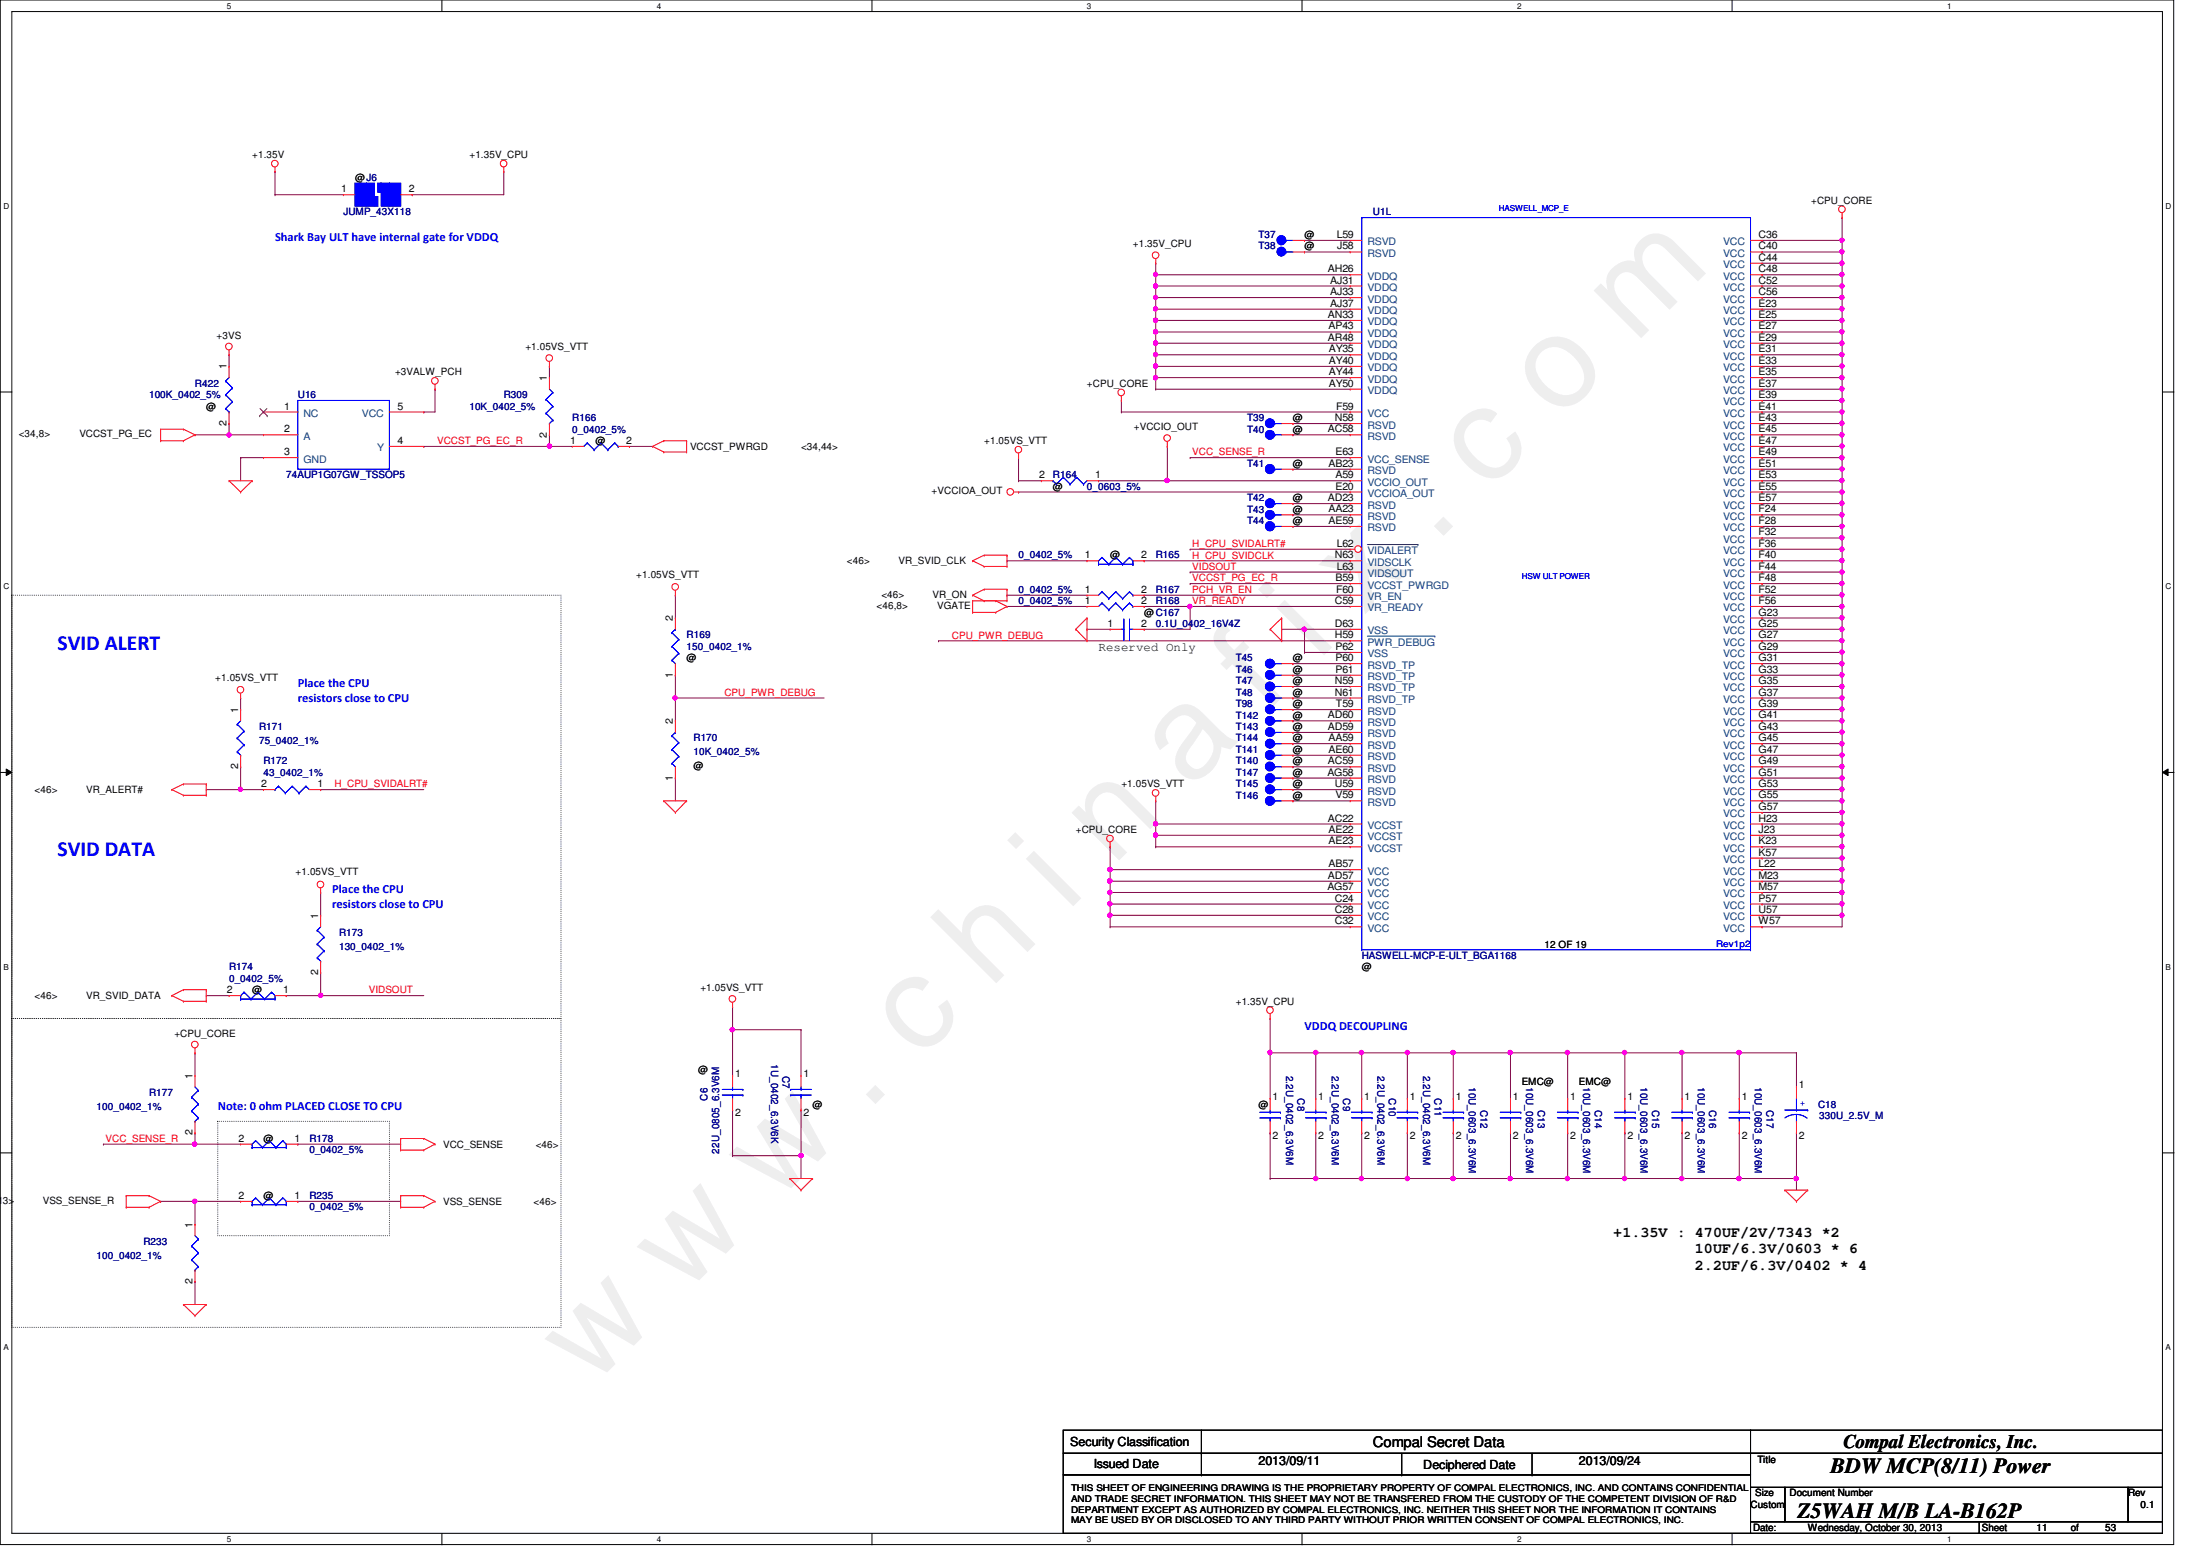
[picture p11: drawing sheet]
<svg xmlns="http://www.w3.org/2000/svg" width="297mm" height="210mm" viewBox="0 0 297 210" stroke-linecap="round" stroke-linejoin="round" font-family="sans-serif">
<defs><g id="words">
<text font-size="17.6" fill="#f0f" x="80.1" y="188" transform="rotate(-45 80.1 188)">w w w . c h i n a f i x . c o m</text>
<g font-size="2.9" fill="#00f">
<text x="7.8" y="88">SVID ALERT</text>
<text x="7.8" y="115.9">SVID DATA</text>
</g>
<g font-size="2.9">
<text x="247.9" y="199.4">BDW MCP(8/11) Power</text>
<text x="243.5" y="205.6">Z5WAH M/B LA-B162P</text>
</g>
<text font-size="2.6" x="249.7" y="196">Compal Electronics, Inc.</text>
<g font-size="2">
<text x="218.5" y="167.5">+1.35V : 470UF/2V/7343 *2</text>
<text x="229.6" y="169.7">10UF/6.3V/0603 * 6</text>
<text x="229.6" y="172">2.2UF/6.3V/0402 * 4</text>
<text x="186" y="196">Compal Secret Data</text>
</g>
<g font-size="1.7" fill="#00f">
<text x="37.2" y="32.6">Shark Bay ULT have internal gate for VDDQ</text>
<text x="40.3" y="93">Place the CPU</text>
<text x="40.3" y="95.1">resistors close to CPU</text>
<text x="45" y="120.9">Place the CPU</text>
<text x="45" y="123">resistors close to CPU</text>
<text x="176.7" y="139.5">VDDQ DECOUPLING</text>
<text x="29.5" y="150.4">Note: 0 ohm PLACED CLOSE TO CPU</text>
</g>
<g font-size="1.7">
<text x="148.8" y="88.1">Reserved Only</text>
<text x="144.9" y="195.8">Security Classification</text>
<text x="148.2" y="198.8">Issued Date</text>
<text x="170.5" y="198.3">2013/09/11</text>
<text x="192.8" y="198.9">Deciphered Date</text>
<text x="213.9" y="198.3">2013/09/24</text>
</g>
<g font-size="1.4">
<text x="34.2" y="21.4">+1.35V</text>
<text x="63.6" y="21.4">+1.35V_CPU</text>
<text x="46.2" y="26">1</text>
<text x="48.1" y="24.5">@J6</text>
<text x="55.4" y="26">2</text>
<text x="245.3" y="27.6">+CPU_CORE</text>
<text x="153.5" y="33.5">+1.35V_CPU</text>
<text x="176.7" y="32.2">@</text>
<text x="176.7" y="33.8">@</text>
<text x="181.1" y="32.2">L59</text>
<text x="181.1" y="33.8">J58</text>
<text x="238.2" y="35.3">C44</text>
<text x="238.2" y="33.8">C40</text>
<text x="238.2" y="32.2">C36</text>
<text x="179.9" y="36.9">AH26</text>
<text x="180.2" y="38.4">AJ31</text>
<text x="180.2" y="40">AJ33</text>
<text x="180.2" y="41.5">AJ37</text>
<text x="238.2" y="38.4">C52</text>
<text x="238.2" y="36.9">C48</text>
<text x="238.2" y="41.5">E23</text>
<text x="238.2" y="40">C56</text>
<text x="29.3" y="45.8">+3VS</text>
<text x="71.2" y="47.4">+1.05VS_VTT</text>
<text x="179.9" y="43.1">AN33</text>
<text x="179.9" y="46.1">AR48</text>
<text x="180" y="44.6">AP43</text>
<text x="180" y="47.7">AY35</text>
<text x="238.2" y="43.1">E25</text>
<text x="238.2" y="46.1">E29</text>
<text x="238.2" y="44.6">E27</text>
<text x="238.2" y="47.7">E31</text>
<text x="30.7" y="50" transform="rotate(-90 30.7 50)">1</text>
<text x="53.5" y="50.8">+3VALW_PCH</text>
<text x="74.1" y="51.6" transform="rotate(-90 74.1 51.6)">1</text>
<text x="147.2" y="52.4">+CPU_CORE</text>
<text x="180" y="52.4">AY50</text>
<text x="180" y="49.3">AY40</text>
<text x="180" y="50.8">AY44</text>
<text x="238.2" y="50.8">E35</text>
<text x="238.2" y="49.3">E33</text>
<text x="238.2" y="53.9">E39</text>
<text x="238.2" y="52.4">E37</text>
<text x="2.5" y="59.2">&lt;34,8&gt;</text>
<text x="10.7" y="59.2">VCCST_PG_EC</text>
<text x="27.9" y="55.5">@</text>
<text x="30.7" y="57.7" transform="rotate(-90 30.7 57.7)">2</text>
<text x="38.5" y="58.5">2</text>
<text x="38.5" y="55.5">1</text>
<text x="53.8" y="55.5">5</text>
<text x="74.1" y="59.3" transform="rotate(-90 74.1 59.3)">2</text>
<text x="153.6" y="58.3">+VCCIO_OUT</text>
<text x="175.1" y="58.6">@</text>
<text x="175.1" y="57">@</text>
<text x="179.9" y="58.5">AC58</text>
<text x="180.8" y="57">N58</text>
<text x="181" y="55.5">F59</text>
<text x="238.2" y="58.5">E45</text>
<text x="238.2" y="57">E43</text>
<text x="238.2" y="55.5">E41</text>
<text x="38.5" y="61.6">3</text>
<text x="53.8" y="60.1">4</text>
<text x="77.2" y="60.1">1</text>
<text x="80.6" y="60.1">@</text>
<text x="84.8" y="60.1">2</text>
<text x="93.5" y="60.9">VCCST_PWRGD</text>
<text x="108.5" y="60.9">&lt;34,44&gt;</text>
<text x="133.3" y="60.1">+1.05VS_VTT</text>
<text x="140.8" y="64.8">2</text>
<text x="148.3" y="64.8">1</text>
<text x="175.1" y="63.2">@</text>
<text x="180" y="63.2">AB23</text>
<text x="180.9" y="61.6">E63</text>
<text x="180.9" y="64.8">A59</text>
<text x="238.2" y="61.6">E49</text>
<text x="238.2" y="60.1">E47</text>
<text x="238.2" y="64.8">E53</text>
<text x="238.2" y="63.2">E51</text>
<text x="126.2" y="66.9">+VCCIOA_OUT</text>
<text x="142.6" y="66.3">@</text>
<text x="175.1" y="67.9">@</text>
<text x="175.1" y="69.4">@</text>
<text x="175.1" y="71">@</text>
<text x="179.9" y="67.9">AD23</text>
<text x="180" y="71">AE59</text>
<text x="180" y="69.4">AA23</text>
<text x="180.9" y="66.3">E20</text>
<text x="238.2" y="66.3">E55</text>
<text x="238.2" y="67.9">E57</text>
<text x="238.2" y="69.4">F24</text>
<text x="238.2" y="71">F28</text>
<text x="114.7" y="76.4">&lt;46&gt;</text>
<text x="121.7" y="76.4">VR_SVID_CLK</text>
<text x="146.9" y="75.6">1</text>
<text x="150.4" y="75.6">@</text>
<text x="154.6" y="75.6">2</text>
<text x="180.8" y="75.6">N63</text>
<text x="181.1" y="77.1">L63</text>
<text x="181.1" y="74">L62</text>
<text x="238.2" y="74">F36</text>
<text x="238.2" y="72.5">F32</text>
<text x="238.2" y="75.6">F40</text>
<text x="238.2" y="77.1">F44</text>
<text x="86.2" y="78.2">+1.05VS_VTT</text>
<text x="118.7" y="82.4">&lt;46,8&gt;</text>
<text x="119.4" y="81">&lt;46&gt;</text>
<text x="126.3" y="81">VR_ON</text>
<text x="127" y="82.4">VGATE</text>
<text x="146.9" y="80.3">1</text>
<text x="146.9" y="81.8">1</text>
<text x="154.6" y="80.3">2</text>
<text x="154.6" y="81.8">2</text>
<text x="155" y="83.4">@C167</text>
<text x="180.8" y="81.8">C59</text>
<text x="180.9" y="78.7">B59</text>
<text x="181" y="80.3">F60</text>
<text x="238.2" y="78.7">F48</text>
<text x="238.2" y="81.8">F56</text>
<text x="238.2" y="80.3">F52</text>
<text x="238.2" y="83.4">G23</text>
<text x="91.1" y="84.1" transform="rotate(-90 91.1 84.1)">2</text>
<text x="93" y="89.6">@</text>
<text x="150" y="84.9">1</text>
<text x="154.6" y="84.9">2</text>
<text x="175.1" y="89.6">@</text>
<text x="180.8" y="86.4">H59</text>
<text x="180.8" y="84.9">D63</text>
<text x="180.9" y="89.5">P60</text>
<text x="180.9" y="88">P62</text>
<text x="238.2" y="84.9">G25</text>
<text x="238.2" y="86.4">G27</text>
<text x="238.2" y="89.5">G31</text>
<text x="238.2" y="88">G29</text>
<text x="29.2" y="92.2">+1.05VS_VTT</text>
<text x="91.1" y="91.8" transform="rotate(-90 91.1 91.8)">1</text>
<text x="175.1" y="95.8">@</text>
<text x="175.1" y="91.1">@</text>
<text x="175.1" y="92.7">@</text>
<text x="175.1" y="94.2">@</text>
<text x="180.8" y="92.6">N59</text>
<text x="180.8" y="94.2">N61</text>
<text x="180.9" y="91.1">P61</text>
<text x="180.9" y="95.8">T59</text>
<text x="238.2" y="91.1">G33</text>
<text x="238.2" y="92.6">G35</text>
<text x="238.2" y="94.2">G37</text>
<text x="238.2" y="95.8">G39</text>
<text x="32.3" y="96.5" transform="rotate(-90 32.3 96.5)">1</text>
<text x="91.1" y="98.1" transform="rotate(-90 91.1 98.1)">2</text>
<text x="175.1" y="101.9">@</text>
<text x="175.1" y="97.3">@</text>
<text x="175.1" y="98.8">@</text>
<text x="175.1" y="100.4">@</text>
<text x="179.9" y="97.3">AD60</text>
<text x="179.9" y="98.8">AD59</text>
<text x="180" y="101.9">AE60</text>
<text x="180" y="100.4">AA59</text>
<text x="238.2" y="97.3">G41</text>
<text x="238.2" y="98.8">G43</text>
<text x="238.2" y="101.9">G47</text>
<text x="238.2" y="100.4">G45</text>
<text x="4.7" y="107.4">&lt;46&gt;</text>
<text x="11.7" y="107.4">VR_ALERT#</text>
<text x="32.3" y="104.2" transform="rotate(-90 32.3 104.2)">2</text>
<text x="35.4" y="106.6">2</text>
<text x="43" y="106.6">1</text>
<text x="91.1" y="105.7" transform="rotate(-90 91.1 105.7)">1</text>
<text x="93.9" y="104.1">@</text>
<text x="151.9" y="106.6">+1.05VS_VTT</text>
<text x="175.1" y="103.5">@</text>
<text x="175.1" y="106.6">@</text>
<text x="175.1" y="105.1">@</text>
<text x="179.8" y="105">AG58</text>
<text x="179.9" y="103.5">AC59</text>
<text x="180.8" y="106.6">U59</text>
<text x="238.2" y="106.6">G53</text>
<text x="238.2" y="105">G51</text>
<text x="238.2" y="103.5">G49</text>
<text x="145.7" y="112.8">+CPU_CORE</text>
<text x="175.1" y="108.2">@</text>
<text x="179.9" y="111.3">AC22</text>
<text x="180" y="112.8">AE22</text>
<text x="180.9" y="108.1">V59</text>
<text x="238.2" y="109.7">G57</text>
<text x="238.2" y="108.1">G55</text>
<text x="238.2" y="112.8">J23</text>
<text x="238.2" y="111.3">H23</text>
<text x="40" y="118.5">+1.05VS_VTT</text>
<text x="179.9" y="119">AD57</text>
<text x="180" y="114.3">AE23</text>
<text x="180" y="117.4">AB57</text>
<text x="238.2" y="114.3">K23</text>
<text x="238.2" y="115.9">K57</text>
<text x="238.2" y="117.4">L22</text>
<text x="238.2" y="119">M23</text>
<text x="43.1" y="124.4" transform="rotate(-90 43.1 124.4)">1</text>
<text x="179.8" y="120.5">AG57</text>
<text x="180.8" y="125.2">C32</text>
<text x="180.8" y="123.6">C28</text>
<text x="180.8" y="122.1">C24</text>
<text x="238.2" y="122.1">P57</text>
<text x="238.2" y="120.5">M57</text>
<text x="238.2" y="123.6">U57</text>
<text x="238.2" y="125.2">W57</text>
<text x="184.4" y="131.4">@</text>
<text x="209.2" y="128.3">12 OF 19</text>
<text x="4.7" y="135.3">&lt;46&gt;</text>
<text x="11.7" y="135.3">VR_SVID_DATA</text>
<text x="30.7" y="134.5">2</text>
<text x="34.2" y="134.5">@</text>
<text x="38.4" y="134.5">1</text>
<text x="43.1" y="132.1" transform="rotate(-90 43.1 132.1)">2</text>
<text x="94.9" y="134.2">+1.05VS_VTT</text>
<text x="167.4" y="136.1">+1.35V_CPU</text>
<text x="23.6" y="140.4">+CPU_CORE</text>
<text x="26.1" y="146.1" transform="rotate(-90 26.1 146.1)">1</text>
<text x="94.6" y="145.3">@</text>
<text x="99.6" y="145.8">1</text>
<text x="108.8" y="145.8">1</text>
<text x="110.1" y="150">@</text>
<text x="170.5" y="150">@</text>
<text x="172.4" y="148.9">1</text>
<text x="178.6" y="148.9">1</text>
<text x="184.8" y="148.9">1</text>
<text x="191" y="148.9">1</text>
<text x="197.2" y="148.9">1</text>
<text x="204.9" y="148.9">1</text>
<text x="206.1" y="146.9">EMC@</text>
<text x="212.7" y="148.9">1</text>
<text x="213.9" y="146.9">EMC@</text>
<text x="220.4" y="148.9">1</text>
<text x="228.2" y="148.9">1</text>
<text x="235.9" y="148.9">1</text>
<text x="243.7" y="147.4">1</text>
<text x="26.1" y="153.8" transform="rotate(-90 26.1 153.8)">2</text>
<text x="32.3" y="154.6">2</text>
<text x="35.7" y="154.6">@</text>
<text x="39.9" y="154.6">1</text>
<text x="60" y="155.4">VCC_SENSE</text>
<text x="72.6" y="155.4">&lt;46&gt;</text>
<text x="99.6" y="151.2">2</text>
<text x="108.8" y="151.2">2</text>
<text x="172.4" y="154.3">2</text>
<text x="178.6" y="154.3">2</text>
<text x="184.8" y="154.3">2</text>
<text x="191" y="154.3">2</text>
<text x="197.2" y="154.3">2</text>
<text x="204.9" y="154.3">2</text>
<text x="212.7" y="154.3">2</text>
<text x="220.4" y="154.3">2</text>
<text x="228.2" y="154.3">2</text>
<text x="235.9" y="154.3">2</text>
<text x="243.7" y="154.3">2</text>
<text x="-.4" y="163">13&gt;</text>
<text x="5.8" y="163">VSS_SENSE_R</text>
<text x="26.1" y="166.2" transform="rotate(-90 26.1 166.2)">1</text>
<text x="32.3" y="162.3">2</text>
<text x="35.7" y="162.4">@</text>
<text x="39.9" y="162.3">1</text>
<text x="60" y="163.2">VSS_SENSE</text>
<text x="72.3" y="163.2">&lt;46&gt;</text>
<text x="26.1" y="173.9" transform="rotate(-90 26.1 173.9)">2</text>
<text x="237.7" y="202.6">Size</text>
<text x="238" y="198.2">Title</text>
<text x="242.4" y="202.6">Document Number</text>
<text x="288.2" y="202.6">Rev</text>
<text x="237.1" y="204.2">Custom</text>
<text x="237.4" y="207.3">Date:</text>
<text x="244.9" y="207.3">Wednesday, October 30, 2013</text>
<text x="268.4" y="207.3">Sheet</text>
<text x="275.8" y="207.3">11</text>
<text x="280.5" y="207.3">of</text>
<text x="285.2" y="207.3">53</text>
<text x="289.9" y="204.2">0.1</text>
</g>
<g font-size="1.4" fill="#000080">
<text x="46.5" y="29.1">JUMP_43X118</text>
<text x="186" y="29.1">U1L</text>
<text x="170.5" y="32.2">T37</text>
<text x="170.5" y="33.8">T38</text>
<text x="20.2" y="53.9">100K_0402_5%</text>
<text x="26.4" y="52.4">R422</text>
<text x="40.3" y="53.9">U16</text>
<text x="68.2" y="53.9">R309</text>
<text x="63.6" y="55.5">10K_0402_5%</text>
<text x="77.5" y="57">R166</text>
<text x="77.5" y="58.6">0_0402_5%</text>
<text x="168.9" y="58.6">T40</text>
<text x="168.9" y="57">T39</text>
<text x="38.8" y="64.8">74AUP1G07GW_TSSOP5</text>
<text x="142.6" y="64.8">R164</text>
<text x="168.9" y="63.2">T41</text>
<text x="147.2" y="66.3">0_0603_5%</text>
<text x="168.9" y="67.9">T42</text>
<text x="168.9" y="69.4">T43</text>
<text x="168.9" y="71">T44</text>
<text x="138" y="75.6">0_0402_5%</text>
<text x="156.5" y="75.6">R165</text>
<text x="138" y="80.3">0_0402_5%</text>
<text x="138" y="81.8">0_0402_5%</text>
<text x="156.5" y="80.3">R167</text>
<text x="156.5" y="81.8">R168</text>
<text x="93" y="86.4">R169</text>
<text x="93" y="88">150_0402_1%</text>
<text x="156.5" y="84.9">0.1U_0402_16V4Z</text>
<text x="167.4" y="89.6">T45</text>
<text x="167.4" y="95.8">T98</text>
<text x="167.4" y="91.1">T46</text>
<text x="167.4" y="92.7">T47</text>
<text x="167.4" y="94.2">T48</text>
<text x="35.1" y="98.8">R171</text>
<text x="35.1" y="100.7">75_0402_1%</text>
<text x="93.9" y="100.4">R170</text>
<text x="167.4" y="101.9">T141</text>
<text x="167.4" y="97.3">T142</text>
<text x="167.4" y="98.8">T143</text>
<text x="167.4" y="100.4">T144</text>
<text x="35.7" y="103.5">R172</text>
<text x="35.7" y="105.1">43_0402_1%</text>
<text x="93.9" y="102.3">10K_0402_5%</text>
<text x="167.4" y="103.5">T140</text>
<text x="167.4" y="106.6">T145</text>
<text x="167.4" y="105.1">T147</text>
<text x="167.4" y="108.2">T146</text>
<text x="31" y="131.4">R174</text>
<text x="45.9" y="126.7">R173</text>
<text x="45.9" y="128.6">130_0402_1%</text>
<text x="184.4" y="129.8">HASWELL-MCP-E-ULT_BGA1168</text>
<text x="31" y="132.9">0_0402_5%</text>
<text x="20.2" y="148.4">R177</text>
<text x="95.8" y="149.1" transform="rotate(-90 95.8 149.1)">C6</text>
<text x="104.5" y="144.1" transform="rotate(90 104.5 144.1)">1U_0402_6.3V6K</text>
<text x="106" y="145.7" transform="rotate(90 106 145.7)">C7</text>
<text x="174.2" y="145.7" transform="rotate(90 174.2 145.7)">2.2U_0402_6.3V6M</text>
<text x="175.7" y="148.8" transform="rotate(90 175.7 148.8)">C8</text>
<text x="180.4" y="145.7" transform="rotate(90 180.4 145.7)">2.2U_0402_6.3V6M</text>
<text x="181.9" y="148.8" transform="rotate(90 181.9 148.8)">C9</text>
<text x="186.6" y="145.7" transform="rotate(90 186.6 145.7)">2.2U_0402_6.3V6M</text>
<text x="188.1" y="148.8" transform="rotate(90 188.1 148.8)">C10</text>
<text x="192.8" y="145.7" transform="rotate(90 192.8 145.7)">2.2U_0402_6.3V6M</text>
<text x="194.3" y="148.8" transform="rotate(90 194.3 148.8)">C11</text>
<text x="199" y="147.2" transform="rotate(90 199 147.2)">10U_0603_6.3V6M</text>
<text x="206.7" y="147.2" transform="rotate(90 206.7 147.2)">10U_0603_6.3V6M</text>
<text x="214.5" y="147.2" transform="rotate(90 214.5 147.2)">10U_0603_6.3V6M</text>
<text x="222.2" y="147.2" transform="rotate(90 222.2 147.2)">10U_0603_6.3V6M</text>
<text x="230" y="147.2" transform="rotate(90 230 147.2)">10U_0603_6.3V6M</text>
<text x="237.7" y="147.2" transform="rotate(90 237.7 147.2)">10U_0603_6.3V6M</text>
<text x="246.2" y="150">C18</text>
<text x="13.1" y="150.3">100_0402_1%</text>
<text x="41.9" y="154.6">R178</text>
<text x="200.5" y="150.3" transform="rotate(90 200.5 150.3)">C12</text>
<text x="208.3" y="150.3" transform="rotate(90 208.3 150.3)">C13</text>
<text x="216" y="150.3" transform="rotate(90 216 150.3)">C14</text>
<text x="223.8" y="150.3" transform="rotate(90 223.8 150.3)">C15</text>
<text x="231.5" y="150.3" transform="rotate(90 231.5 150.3)">C16</text>
<text x="239.3" y="150.3" transform="rotate(90 239.3 150.3)">C17</text>
<text x="246.4" y="151.6">330U_2.5V_M</text>
<text x="41.9" y="156.2">0_0402_5%</text>
<text x="97.4" y="156.2" transform="rotate(-90 97.4 156.2)">22U_0805_6.3V6M</text>
<text x="41.9" y="162.4">R235</text>
<text x="41.9" y="163.9">0_0402_5%</text>
<text x="13.1" y="170.4">100_0402_1%</text>
<text x="19.4" y="168.6">R233</text>
</g>
<g font-size="1.4" fill="#004080">
<text x="185.2" y="33.2">RSVD</text>
<text x="185.2" y="34.8">RSVD</text>
<text x="233.4" y="34.8">VCC</text>
<text x="233.4" y="33.2">VCC</text>
<text x="185.2" y="37.9">VDDQ</text>
<text x="185.2" y="39.4">VDDQ</text>
<text x="185.2" y="41">VDDQ</text>
<text x="233.4" y="36.3">VCC</text>
<text x="233.4" y="39.4">VCC</text>
<text x="233.4" y="37.9">VCC</text>
<text x="233.4" y="41">VCC</text>
<text x="185.2" y="42.5">VDDQ</text>
<text x="185.2" y="44.1">VDDQ</text>
<text x="185.2" y="45.6">VDDQ</text>
<text x="185.2" y="47.2">VDDQ</text>
<text x="233.4" y="44.1">VCC</text>
<text x="233.4" y="42.5">VCC</text>
<text x="233.4" y="47.2">VCC</text>
<text x="233.4" y="45.6">VCC</text>
<text x="185.2" y="53.4">VDDQ</text>
<text x="185.2" y="48.7">VDDQ</text>
<text x="185.2" y="50.3">VDDQ</text>
<text x="185.2" y="51.8">VDDQ</text>
<text x="233.4" y="51.8">VCC</text>
<text x="233.4" y="50.3">VCC</text>
<text x="233.4" y="48.7">VCC</text>
<text x="233.4" y="53.4">VCC</text>
<text x="41.1" y="59.6">A</text>
<text x="41.1" y="56.5">NC</text>
<text x="49" y="56.5">VCC</text>
<text x="185.2" y="58">RSVD</text>
<text x="185.2" y="56.5">VCC</text>
<text x="185.2" y="59.6">RSVD</text>
<text x="233.4" y="54.9">VCC</text>
<text x="233.4" y="59.6">VCC</text>
<text x="233.4" y="58">VCC</text>
<text x="233.4" y="56.5">VCC</text>
<text x="41.1" y="62.7">GND</text>
<text x="51.1" y="61.1">Y</text>
<text x="185.2" y="62.7">VCC_SENSE</text>
<text x="185.2" y="64.2">RSVD</text>
<text x="185.2" y="65.8">VCCIO_OUT</text>
<text x="233.4" y="62.7">VCC</text>
<text x="233.4" y="61.1">VCC</text>
<text x="233.4" y="65.8">VCC</text>
<text x="233.4" y="64.2">VCC</text>
<text x="185.2" y="72">RSVD</text>
<text x="185.2" y="70.4">RSVD</text>
<text x="185.2" y="68.9">RSVD</text>
<text x="185.2" y="67.3">VCCIOA_OUT</text>
<text x="233.4" y="67.3">VCC</text>
<text x="233.4" y="68.9">VCC</text>
<text x="233.4" y="70.4">VCC</text>
<text x="233.4" y="72">VCC</text>
<text x="185.2" y="76.6">VIDSCLK</text>
<text x="185.2" y="75.1">VIDALERT</text>
<text x="233.4" y="75.1">VCC</text>
<text x="233.4" y="73.5">VCC</text>
<text x="233.4" y="76.6">VCC</text>
<text x="185.2" y="78.1">VIDSOUT</text>
<text x="185.2" y="81.3">VR_EN</text>
<text x="185.2" y="82.8">VR_READY</text>
<text x="185.2" y="79.7">VCCST_PWRGD</text>
<text x="233.4" y="78.1">VCC</text>
<text x="233.4" y="79.7">VCC</text>
<text x="233.4" y="82.8">VCC</text>
<text x="233.4" y="81.3">VCC</text>
<text x="185.2" y="89">VSS</text>
<text x="185.2" y="87.5">PWR_DEBUG</text>
<text x="185.2" y="85.9">VSS</text>
<text x="233.4" y="84.4">VCC</text>
<text x="233.4" y="85.9">VCC</text>
<text x="233.4" y="87.5">VCC</text>
<text x="233.4" y="89">VCC</text>
<text x="185.2" y="90.6">RSVD_TP</text>
<text x="185.2" y="92.1">RSVD_TP</text>
<text x="185.2" y="93.6">RSVD_TP</text>
<text x="185.2" y="95.2">RSVD_TP</text>
<text x="233.4" y="90.6">VCC</text>
<text x="233.4" y="92.1">VCC</text>
<text x="233.4" y="93.6">VCC</text>
<text x="233.4" y="95.2">VCC</text>
<text x="185.2" y="96.8">RSVD</text>
<text x="185.2" y="98.3">RSVD</text>
<text x="185.2" y="99.9">RSVD</text>
<text x="185.2" y="101.4">RSVD</text>
<text x="233.4" y="98.3">VCC</text>
<text x="233.4" y="96.8">VCC</text>
<text x="233.4" y="99.9">VCC</text>
<text x="233.4" y="101.4">VCC</text>
<text x="185.2" y="103">RSVD</text>
<text x="185.2" y="104.5">RSVD</text>
<text x="185.2" y="106">RSVD</text>
<text x="185.2" y="107.6">RSVD</text>
<text x="233.4" y="103">VCC</text>
<text x="233.4" y="107.6">VCC</text>
<text x="233.4" y="106">VCC</text>
<text x="233.4" y="104.5">VCC</text>
<text x="185.2" y="113.8">VCCST</text>
<text x="185.2" y="112.3">VCCST</text>
<text x="185.2" y="109.1">RSVD</text>
<text x="233.4" y="110.7">VCC</text>
<text x="233.4" y="109.1">VCC</text>
<text x="233.4" y="113.8">VCC</text>
<text x="233.4" y="112.3">VCC</text>
<text x="185.2" y="115.4">VCCST</text>
<text x="185.2" y="118.4">VCC</text>
<text x="233.4" y="115.4">VCC</text>
<text x="233.4" y="116.9">VCC</text>
<text x="233.4" y="118.4">VCC</text>
<text x="185.2" y="120">VCC</text>
<text x="185.2" y="121.5">VCC</text>
<text x="185.2" y="124.6">VCC</text>
<text x="185.2" y="123.1">VCC</text>
<text x="233.4" y="123.1">VCC</text>
<text x="233.4" y="121.5">VCC</text>
<text x="233.4" y="120">VCC</text>
<text x="233.4" y="124.6">VCC</text>
<text x="185.2" y="126.2">VCC</text>
<text x="233.4" y="126.2">VCC</text>
</g>
<g font-size="1.4" fill="#f00">
<text x="59.2" y="60.2">VCCST_PG_EC_R</text>
<text x="161.5" y="61.7">VCC_SENSE_R</text>
<text x="161.5" y="75.6">H_CPU_SVIDCLK</text>
<text x="161.5" y="77.2">VIDSOUT</text>
<text x="161.5" y="74.1">H_CPU_SVIDALRT#</text>
<text x="161.5" y="78.7">VCCST_PG_EC_R</text>
<text x="161.5" y="80.3">PCH_VR_EN</text>
<text x="161.5" y="81.8">VR_READY</text>
<text x="128.9" y="86.5">CPU_PWR_DEBUG</text>
<text x="98.1" y="94.2">CPU_PWR_DEBUG</text>
<text x="45.3" y="106.6">H_CPU_SVIDALRT#</text>
<text x="49.9" y="134.5">VIDSOUT</text>
<text x="14.3" y="154.6">VCC_SENSE_R</text>
</g>
<text font-size="1.4" fill="#00f" x="243.8" y="149.7">+</text>
<text font-size="1.2" fill="#00f" x="232.4" y="128.2">Rev1p2</text>
<g font-size="1.2">
<text x="145.1" y="203.4">AND TRADE SECRET INFORMATION. THIS SHEET MAY NOT BE TRANSFERED FROM THE CUSTODY OF THE COMPETENT DIVISION OF R&amp;D</text>
<text x="145.1" y="202">THIS SHEET OF ENGINEERING DRAWING IS THE PROPRIETARY PROPERTY OF COMPAL ELECTRONICS, INC. AND CONTAINS CONFIDENTIAL</text>
<text x="145.1" y="206.3">MAY BE USED BY OR DISCLOSED TO ANY THIRD PARTY WITHOUT PRIOR WRITTEN CONSENT OF COMPAL ELECTRONICS, INC.</text>
<text x="145.1" y="204.9">DEPARTMENT EXCEPT AS AUTHORIZED BY COMPAL ELECTRONICS, INC. NEITHER THIS SHEET NOR THE INFORMATION IT CONTAINS</text>
</g>
<g font-size="1.1">
<text x="30.7" y="1.2">5</text>
<text x="89" y="1.2">4</text>
<text x="147.2" y="1.2">3</text>
<text x="205.5" y="1.2">2</text>
<text x="263.7" y="1.2">1</text>
<text x=".5" y="28.3">D</text>
<text x="293.3" y="28.3">D</text>
<text x=".5" y="79.8">C</text>
<text x="293.3" y="79.8">C</text>
<text x=".5" y="131.3">B</text>
<text x="293.3" y="131.3">B</text>
<text x=".5" y="182.8">A</text>
<text x="293.3" y="182.8">A</text>
<text x="30.7" y="208.8">5</text>
<text x="89" y="208.8">4</text>
<text x="147.2" y="208.8">3</text>
<text x="205.5" y="208.8">2</text>
<text x="263.7" y="208.8">1</text>
</g>
<g font-size="1.1" fill="#00f">
<text x="203" y="28.6">HASWELL_MCP_E</text>
<text x="206.1" y="78.4">HSW ULT POWER</text>
</g>
</g></defs>
<path d="M0 0h294.4v209.2h-294.4zM1.6 1.6h291.3v206h-291.3z" fill="none" stroke="#000" stroke-width=".14"/>
<g fill="#fff">
<path d="M30.7 .2h.6v1.2h-.6z"/>
<path d="M30.7 207.9h.6v1.1h-.6z"/>
</g>
<path d="M59.9 0v1.6M59.9 207.6v1.6" fill="none" stroke="#000" stroke-width=".14"/>
<g fill="#fff">
<path d="M89 .2h.6v1.2h-.6z"/>
<path d="M89 207.9h.6v1.1h-.6z"/>
</g>
<path d="M118.1 0v1.6M118.1 207.6v1.6" fill="none" stroke="#000" stroke-width=".14"/>
<g fill="#fff">
<path d="M147.2 .2h.6v1.2h-.6z"/>
<path d="M147.2 207.9h.6v1.1h-.6z"/>
</g>
<path d="M176.4 0v1.6M176.4 207.6v1.6" fill="none" stroke="#000" stroke-width=".14"/>
<g fill="#fff">
<path d="M205.5 .2h.6v1.2h-.6z"/>
<path d="M205.5 207.9h.6v1.1h-.6z"/>
</g>
<path d="M234.6 0v1.6M234.6 207.6v1.6" fill="none" stroke="#000" stroke-width=".14"/>
<g fill="#fff">
<path d="M263.7 .2h.6v1.2h-.6z"/>
<path d="M263.7 207.9h.6v1.1h-.6z"/>
<path d="M.5 27.3h.7v1.2h-.7z"/>
<path d="M293.3 27.3h.8v1.2h-.8z"/>
<path d="M.5 78.8h.7v1.2h-.7z"/>
<path d="M293.3 78.8h.8v1.2h-.8z"/>
</g>
<path d="M0 53.1h1.6M292.9 53.1h1.6" fill="none" stroke="#000" stroke-width=".14"/>
<g fill="#fff">
<path d="M.5 130.3h.7v1.2h-.7z"/>
<path d="M293.3 130.3h.7v1.2h-.7z"/>
</g>
<path d="M0 104.6h1.6M.8 104.1l.8 .5-.8 .4zM292.9 104.6l.8-.5v.9zM292.9 104.6h1.6" fill="none" stroke="#000" stroke-width=".14"/>
<path d="M.8 104.1l.8 .5-.8 .4zM292.9 104.6l.8-.5v.9z" fill="#000"/>
<g fill="#fff">
<path d="M.5 181.9h.7v1.1h-.7z"/>
<path d="M293.3 181.9h.7v1.1h-.7z"/>
</g>
<path d="M0 156.1h1.6M292.9 156.1h1.6" fill="none" stroke="#000" stroke-width=".14"/>
<path d="M1.6 80.6h74.4v57.3h-74.4zM1.6 137.9h74.4v41.8h-74.4zM29.5 151.8h23.2v15.5h-23.2z" fill="none" stroke="#000" stroke-width=".14" stroke-dasharray="0 .3"/>
<path d="M249.5 124h.1M249.5 124v1.5" fill="none" stroke="#800040" stroke-width=".14"/>
<circle cx="249.5" cy="123.9" r=".29" fill="#f0f"/>
<circle cx="249.5" cy="123.9" r=".29" fill="none" stroke="#f0f" stroke-width=".14"/>
<path d="M235.6 159.6h7.7M235.6 142.6h7.7M243.3 153.4h.1M243.3 159.6h.1M243.3 153.4v7.8" fill="none" stroke="#800040" stroke-width=".14"/>
<circle cx="243.3" cy="159.6" r=".3" fill="#f0f"/>
<circle cx="243.3" cy="159.6" r=".3" fill="none" stroke="#f0f" stroke-width=".14"/>
<path d="M26.4 153.4h.1M26.4 153.4v1.5" fill="none" stroke="#800040" stroke-width=".14"/>
<circle cx="26.4" cy="154.9" r=".3" fill="#f0f"/>
<circle cx="26.4" cy="154.9" r=".3" fill="none" stroke="#f0f" stroke-width=".14"/>
<path d="M14 154.9h.1M14 154.9h18.6M26.4 154.9h.1M26.4 142.6h.1M26.4 142.6v3.1M26.4 162.7h.1M26.4 173.6h.1M26.4 162.7v3.1M26.4 173.6v3.1M26.4 162.7h6.2" fill="none" stroke="#800040" stroke-width=".14"/>
<circle cx="26.4" cy="162.7" r=".3" fill="#f0f"/>
<circle cx="26.4" cy="162.7" r=".3" fill="none" stroke="#f0f" stroke-width=".14"/>
<path d="M43.4 106.9h.1M43.4 106.9h14M43.4 134.8h.1M43.4 134.8h14M40.3 154.9h.1M40.3 154.9h14M21.8 162.7h.1M21.8 162.7h4.6M40.3 162.7h.1M40.3 162.7h14" fill="none" stroke="#800040" stroke-width=".14"/>
<circle cx="43.4" cy="134.8" r=".3" fill="#f0f"/>
<circle cx="43.4" cy="134.8" r=".3" fill="none" stroke="#f0f" stroke-width=".14"/>
<path d="M32.6 94.5h.1M32.6 94.5v1.6M32.6 106.9h.1M32.6 106.9h3.1M43.4 120.9h.1M43.4 120.9v3.1" fill="none" stroke="#800040" stroke-width=".14"/>
<circle cx="32.6" cy="106.9" r=".29" fill="#f0f"/>
<circle cx="32.6" cy="106.9" r=".29" fill="none" stroke="#f0f" stroke-width=".14"/>
<g fill="none" stroke="#800040" stroke-width=".14">
<path d="M37.2 26.4h.1M37.2 23.2h.1M37.2 26.4h9.3M37.2 23.2v3.2M55.8 26.4h.1M68.2 23.2h.1M68.2 23.2v3.2h-12.4M31 58.9h.1M31 58.9h4.7M57.4 55.8h.1M58.9 52.7h.1M58.9 52.7v3.1h-1.5"/>
<path d="M57.4 60.5h.1M57.4 60.5h17M27.9 106.9h.1M32.6 103.8h.1M32.6 103.8v3.1h-4.7M27.9 134.8h.1M27.9 134.8h3.1M38.8 134.8h.1M43.4 131.7h.1M43.4 131.7v3.1h-4.6M243.3 142.6h.1M243.3 142.6v4.6"/>
</g>
<circle cx="31" cy="58.9" r=".3" fill="#f0f"/>
<circle cx="31" cy="58.9" r=".3" fill="none" stroke="#f0f" stroke-width=".14"/>
<g fill="none" stroke="#800040" stroke-width=".14">
<path d="M238.7 32.6h.1M238.7 34.1h.1M238.7 32.6h10.8M249.5 29.5h.1M249.5 32.6h.1M249.5 29.5v4.6h-10.8M26.4 58.9h.1M31 57.4h.1M31 48h.1M31 48v1.6M31 57.4v1.5h-4.6M151.9 55.8h31"/>
<path d="M32.6 62h.1M32.6 62v3.1M32.6 62h3.1M138 66.6h44.9M127.1 86.8h55.8M150.4 117.8h32.5M150.4 119.3h32.5M150.4 125.5h32.5M150.4 124h32.5M150.4 122.4h32.5M150.4 120.9h32.5"/>
</g>
<circle cx="249.5" cy="32.5" r=".29" fill="#f0f"/>
<circle cx="249.5" cy="32.5" r=".29" fill="none" stroke="#f0f" stroke-width=".14"/>
<path d="M238.7 35.6h.1M249.5 34.1h.1M249.5 34.1v1.5h-10.8" fill="none" stroke="#800040" stroke-width=".14"/>
<circle cx="249.5" cy="34.1" r=".29" fill="#f0f"/>
<circle cx="249.5" cy="34.1" r=".29" fill="none" stroke="#f0f" stroke-width=".14"/>
<path d="M238.7 37.2h.1M249.5 35.6h.1M249.5 35.6v1.6h-10.8" fill="none" stroke="#800040" stroke-width=".14"/>
<circle cx="249.5" cy="35.6" r=".29" fill="#f0f"/>
<circle cx="249.5" cy="35.6" r=".29" fill="none" stroke="#f0f" stroke-width=".14"/>
<path d="M238.7 38.7h.1M249.5 37.2h.1M249.5 37.2v1.5h-10.8" fill="none" stroke="#800040" stroke-width=".14"/>
<circle cx="249.5" cy="37.2" r=".29" fill="#f0f"/>
<circle cx="249.5" cy="37.2" r=".29" fill="none" stroke="#f0f" stroke-width=".14"/>
<path d="M249.5 38.7h.1M249.5 38.7v1.6h-10.8M238.7 40.3h.1M238.7 41.9h.1M238.7 43.4h.1M238.7 45h.1M238.7 46.5h.1M238.7 41.9h10.8M238.7 43.4h10.8M238.7 45h10.8M238.7 46.5h10.8" fill="none" stroke="#800040" stroke-width=".14"/>
<circle cx="249.5" cy="38.7" r=".29" fill="#f0f"/>
<circle cx="249.5" cy="38.7" r=".29" fill="none" stroke="#f0f" stroke-width=".14"/>
<path d="M249.5 45h.1M249.5 45v1.5" fill="none" stroke="#800040" stroke-width=".14"/>
<circle cx="249.5" cy="44.9" r=".29" fill="#f0f"/>
<circle cx="249.5" cy="44.9" r=".29" fill="none" stroke="#f0f" stroke-width=".14"/>
<path d="M238.7 48h.1M238.7 49.6h.1M238.7 48h10.8M238.7 49.6h10.8" fill="none" stroke="#800040" stroke-width=".14"/>
<circle cx="249.5" cy="49.6" r=".29" fill="#f0f"/>
<circle cx="249.5" cy="49.6" r=".29" fill="none" stroke="#f0f" stroke-width=".14"/>
<path d="M238.7 51.1h.1M238.7 52.7h.1M238.7 54.2h.1M238.7 51.1h10.8M238.7 54.2h10.8M249.5 51.1h.1M249.5 51.1v1.6h-10.8" fill="none" stroke="#800040" stroke-width=".14"/>
<circle cx="249.5" cy="51.1" r=".29" fill="#f0f"/>
<circle cx="249.5" cy="51.1" r=".29" fill="none" stroke="#f0f" stroke-width=".14"/>
<path d="M249.5 46.5h.1M249.5 46.5v1.5" fill="none" stroke="#800040" stroke-width=".14"/>
<circle cx="249.5" cy="46.5" r=".29" fill="#f0f"/>
<circle cx="249.5" cy="46.5" r=".29" fill="none" stroke="#f0f" stroke-width=".14"/>
<path d="M249.5 52.7h.1M249.5 52.7v1.5" fill="none" stroke="#800040" stroke-width=".14"/>
<circle cx="249.5" cy="52.7" r=".29" fill="#f0f"/>
<circle cx="249.5" cy="52.7" r=".29" fill="none" stroke="#f0f" stroke-width=".14"/>
<path d="M238.7 55.8h.1M238.7 57.4h.1M238.7 55.8h10.8M238.7 57.4h10.8" fill="none" stroke="#800040" stroke-width=".14"/>
<circle cx="249.5" cy="57.3" r=".29" fill="#f0f"/>
<circle cx="249.5" cy="57.3" r=".29" fill="none" stroke="#f0f" stroke-width=".14"/>
<path d="M238.7 58.9h.1M238.7 58.9h10.8" fill="none" stroke="#800040" stroke-width=".14"/>
<circle cx="249.5" cy="58.9" r=".29" fill="#f0f"/>
<circle cx="249.5" cy="58.9" r=".29" fill="none" stroke="#f0f" stroke-width=".14"/>
<path d="M238.7 60.5h.1M238.7 60.5h10.8" fill="none" stroke="#800040" stroke-width=".14"/>
<circle cx="249.5" cy="60.4" r=".29" fill="#f0f"/>
<circle cx="249.5" cy="60.4" r=".29" fill="none" stroke="#f0f" stroke-width=".14"/>
<path d="M249.5 54.2h.1M249.5 54.2v1.6M238.7 62h.1M238.7 62h10.8" fill="none" stroke="#800040" stroke-width=".14"/>
<circle cx="249.5" cy="54.2" r=".29" fill="#f0f"/>
<circle cx="249.5" cy="54.2" r=".29" fill="none" stroke="#f0f" stroke-width=".14"/>
<path d="M238.7 63.5h.1M238.7 65.1h.1M238.7 66.6h.1M238.7 68.2h.1M238.7 69.7h.1M238.7 65.1h10.8M238.7 66.6h10.8M238.7 68.2h10.8M238.7 69.7h10.8M249.5 60.5h.1M249.5 62h.1M249.5 60.5v3h-10.8" fill="none" stroke="#800040" stroke-width=".14"/>
<circle cx="249.5" cy="62" r=".29" fill="#f0f"/>
<circle cx="249.5" cy="62" r=".29" fill="none" stroke="#f0f" stroke-width=".14"/>
<path d="M249.5 68.2h.1M249.5 68.2v1.5" fill="none" stroke="#800040" stroke-width=".14"/>
<circle cx="249.5" cy="68.2" r=".29" fill="#f0f"/>
<circle cx="249.5" cy="68.2" r=".29" fill="none" stroke="#f0f" stroke-width=".14"/>
<path d="M238.7 72.9h.1M238.7 71.3h.1M238.7 72.9h10.8M238.7 71.3h10.8M238.7 80.6h.1M238.7 80.6h10.8" fill="none" stroke="#800040" stroke-width=".14"/>
<circle cx="249.5" cy="80.6" r=".29" fill="#f0f"/>
<circle cx="249.5" cy="80.6" r=".29" fill="none" stroke="#f0f" stroke-width=".14"/>
<g fill="none" stroke="#800040" stroke-width=".14">
<path d="M238.7 79h.1M238.7 77.5h.1M238.7 75.9h.1M238.7 74.4h.1M238.7 79h10.8M238.7 77.5h10.8M238.7 75.9h10.8M238.7 74.4h10.8M238.7 88.3h.1M238.7 86.8h.1M238.7 85.2h.1M238.7 83.7h.1"/>
<path d="M238.7 82.1h.1M238.7 96.1h.1M238.7 94.5h.1M238.7 93h.1M238.7 91.4h.1M238.7 89.9h.1M238.7 88.3h10.8M238.7 86.8h10.8M238.7 85.2h10.8M238.7 83.7h10.8M238.7 82.1h10.8M238.7 96.1h10.8"/>
<path d="M238.7 94.5h10.8M238.7 93h10.8M238.7 91.4h10.8M249.5 88.3h.1M249.5 88.3v1.6h-10.8"/>
</g>
<circle cx="249.5" cy="88.3" r=".29" fill="#f0f"/>
<circle cx="249.5" cy="88.3" r=".29" fill="none" stroke="#f0f" stroke-width=".14"/>
<path d="M249.5 94.5h.1M249.5 94.5v1.6" fill="none" stroke="#800040" stroke-width=".14"/>
<circle cx="249.5" cy="94.5" r=".29" fill="#f0f"/>
<circle cx="249.5" cy="94.5" r=".29" fill="none" stroke="#f0f" stroke-width=".14"/>
<path d="M249.5 71.3h.1M249.5 71.3v1.6M249.5 80.6h.1M249.5 80.6v1.5" fill="none" stroke="#800040" stroke-width=".14"/>
<circle cx="249.5" cy="71.3" r=".29" fill="#f0f"/>
<circle cx="249.5" cy="71.3" r=".29" fill="none" stroke="#f0f" stroke-width=".14"/>
<path d="M249.5 69.7h.1M249.5 69.7v1.6" fill="none" stroke="#800040" stroke-width=".14"/>
<circle cx="249.5" cy="69.7" r=".29" fill="#f0f"/>
<circle cx="249.5" cy="69.7" r=".29" fill="none" stroke="#f0f" stroke-width=".14"/>
<path d="M249.5 82.1h.1M249.5 82.1v1.6" fill="none" stroke="#800040" stroke-width=".14"/>
<circle cx="249.5" cy="82.1" r=".29" fill="#f0f"/>
<circle cx="249.5" cy="82.1" r=".29" fill="none" stroke="#f0f" stroke-width=".14"/>
<path d="M249.5 85.2h.1M249.5 85.2v1.6" fill="none" stroke="#800040" stroke-width=".14"/>
<circle cx="249.5" cy="85.2" r=".29" fill="#f0f"/>
<circle cx="249.5" cy="85.2" r=".29" fill="none" stroke="#f0f" stroke-width=".14"/>
<path d="M249.5 83.7h.1M249.5 83.7v1.5" fill="none" stroke="#800040" stroke-width=".14"/>
<circle cx="249.5" cy="83.6" r=".29" fill="#f0f"/>
<circle cx="249.5" cy="83.6" r=".29" fill="none" stroke="#f0f" stroke-width=".14"/>
<path d="M249.5 89.9h.1M249.5 89.9v1.5" fill="none" stroke="#800040" stroke-width=".14"/>
<circle cx="249.5" cy="89.9" r=".29" fill="#f0f"/>
<circle cx="249.5" cy="89.9" r=".29" fill="none" stroke="#f0f" stroke-width=".14"/>
<path d="M249.5 93h.1M249.5 93v1.5" fill="none" stroke="#800040" stroke-width=".14"/>
<circle cx="249.5" cy="93" r=".29" fill="#f0f"/>
<circle cx="249.5" cy="93" r=".29" fill="none" stroke="#f0f" stroke-width=".14"/>
<path d="M249.5 91.4h.1M249.5 91.4v1.6" fill="none" stroke="#800040" stroke-width=".14"/>
<circle cx="249.5" cy="91.4" r=".29" fill="#f0f"/>
<circle cx="249.5" cy="91.4" r=".29" fill="none" stroke="#f0f" stroke-width=".14"/>
<g fill="none" stroke="#800040" stroke-width=".14">
<path d="M238.7 99.2h.1M238.7 97.6h.1M238.7 99.2h10.8M238.7 97.6h10.8M238.7 106.9h.1M238.7 105.4h.1M238.7 103.8h.1M238.7 102.3h.1M238.7 100.7h.1M238.7 114.7h.1M238.7 113.1h.1M238.7 111.6h.1"/>
<path d="M238.7 110h.1M238.7 108.5h.1M238.7 119.3h.1M238.7 117.8h.1M238.7 116.2h.1M238.7 106.9h10.8M238.7 103.8h10.8M238.7 102.3h10.8M238.7 100.7h10.8M238.7 114.7h10.8M238.7 113.1h10.8M238.7 111.6h10.8"/>
<path d="M238.7 110h10.8M238.7 108.5h10.8M238.7 119.3h10.8M238.7 117.8h10.8M238.7 116.2h10.8M249.5 103.8h.1M249.5 103.8v1.6h-10.8M238.7 122.4h.1M238.7 120.9h.1M238.7 122.4h10.8M238.7 120.9h10.8"/>
</g>
<circle cx="249.5" cy="103.8" r=".29" fill="#f0f"/>
<circle cx="249.5" cy="103.8" r=".29" fill="none" stroke="#f0f" stroke-width=".14"/>
<path d="M249.5 105.4h.1M249.5 105.4v1.5" fill="none" stroke="#800040" stroke-width=".14"/>
<circle cx="249.5" cy="105.4" r=".29" fill="#f0f"/>
<circle cx="249.5" cy="105.4" r=".29" fill="none" stroke="#f0f" stroke-width=".14"/>
<path d="M249.5 114.7h.1M249.5 114.7v1.5" fill="none" stroke="#800040" stroke-width=".14"/>
<circle cx="249.5" cy="114.6" r=".29" fill="#f0f"/>
<circle cx="249.5" cy="114.6" r=".29" fill="none" stroke="#f0f" stroke-width=".14"/>
<path d="M249.5 106.9h.1M249.5 106.9v1.6" fill="none" stroke="#800040" stroke-width=".14"/>
<circle cx="249.5" cy="106.9" r=".29" fill="#f0f"/>
<circle cx="249.5" cy="106.9" r=".29" fill="none" stroke="#f0f" stroke-width=".14"/>
<path d="M249.5 113.1h.1M249.5 113.1v1.6" fill="none" stroke="#800040" stroke-width=".14"/>
<circle cx="249.5" cy="113.1" r=".29" fill="#f0f"/>
<circle cx="249.5" cy="113.1" r=".29" fill="none" stroke="#f0f" stroke-width=".14"/>
<path d="M249.5 96.1h.1M249.5 96.1v1.5" fill="none" stroke="#800040" stroke-width=".14"/>
<circle cx="249.5" cy="96" r=".29" fill="#f0f"/>
<circle cx="249.5" cy="96" r=".29" fill="none" stroke="#f0f" stroke-width=".14"/>
<path d="M249.5 108.5h.1M249.5 108.5v1.5" fill="none" stroke="#800040" stroke-width=".14"/>
<circle cx="249.5" cy="108.5" r=".29" fill="#f0f"/>
<circle cx="249.5" cy="108.5" r=".29" fill="none" stroke="#f0f" stroke-width=".14"/>
<path d="M249.5 111.6h.1M249.5 111.6v1.5" fill="none" stroke="#800040" stroke-width=".14"/>
<circle cx="249.5" cy="111.5" r=".29" fill="#f0f"/>
<circle cx="249.5" cy="111.5" r=".29" fill="none" stroke="#f0f" stroke-width=".14"/>
<path d="M249.5 110h.1M249.5 110v1.6" fill="none" stroke="#800040" stroke-width=".14"/>
<circle cx="249.5" cy="110" r=".29" fill="#f0f"/>
<circle cx="249.5" cy="110" r=".29" fill="none" stroke="#f0f" stroke-width=".14"/>
<path d="M249.5 116.2h.1M249.5 116.2v1.6" fill="none" stroke="#800040" stroke-width=".14"/>
<circle cx="249.5" cy="116.2" r=".29" fill="#f0f"/>
<circle cx="249.5" cy="116.2" r=".29" fill="none" stroke="#f0f" stroke-width=".14"/>
<path d="M249.5 119.3h.1M249.5 119.3v1.6" fill="none" stroke="#800040" stroke-width=".14"/>
<circle cx="249.5" cy="119.3" r=".29" fill="#f0f"/>
<circle cx="249.5" cy="119.3" r=".29" fill="none" stroke="#f0f" stroke-width=".14"/>
<path d="M249.5 117.8h.1M249.5 117.8v1.5" fill="none" stroke="#800040" stroke-width=".14"/>
<circle cx="249.5" cy="117.7" r=".29" fill="#f0f"/>
<circle cx="249.5" cy="117.7" r=".29" fill="none" stroke="#f0f" stroke-width=".14"/>
<path d="M249.5 86.8h.1M249.5 86.8v1.5M238.7 124h.1M238.7 125.5h.1M238.7 124h10.8M238.7 125.5h10.8" fill="none" stroke="#800040" stroke-width=".14"/>
<circle cx="249.5" cy="86.8" r=".29" fill="#f0f"/>
<circle cx="249.5" cy="86.8" r=".29" fill="none" stroke="#f0f" stroke-width=".14"/>
<path d="M249.5 72.9h.1M249.5 72.9v1.5" fill="none" stroke="#800040" stroke-width=".14"/>
<circle cx="249.5" cy="72.8" r=".29" fill="#f0f"/>
<circle cx="249.5" cy="72.8" r=".29" fill="none" stroke="#f0f" stroke-width=".14"/>
<path d="M249.5 74.4h.1M249.5 74.4v1.5" fill="none" stroke="#800040" stroke-width=".14"/>
<circle cx="249.5" cy="74.4" r=".29" fill="#f0f"/>
<circle cx="249.5" cy="74.4" r=".29" fill="none" stroke="#f0f" stroke-width=".14"/>
<path d="M249.5 75.9h.1M249.5 75.9v1.6" fill="none" stroke="#800040" stroke-width=".14"/>
<circle cx="249.5" cy="75.9" r=".29" fill="#f0f"/>
<circle cx="249.5" cy="75.9" r=".29" fill="none" stroke="#f0f" stroke-width=".14"/>
<path d="M249.5 77.5h.1M249.5 77.5v1.5" fill="none" stroke="#800040" stroke-width=".14"/>
<circle cx="249.5" cy="77.5" r=".29" fill="#f0f"/>
<circle cx="249.5" cy="77.5" r=".29" fill="none" stroke="#f0f" stroke-width=".14"/>
<path d="M249.5 79h.1M249.5 79v1.6" fill="none" stroke="#800040" stroke-width=".14"/>
<circle cx="249.5" cy="79" r=".29" fill="#f0f"/>
<circle cx="249.5" cy="79" r=".29" fill="none" stroke="#f0f" stroke-width=".14"/>
<path d="M249.5 120.9h.1M249.5 120.9v1.5" fill="none" stroke="#800040" stroke-width=".14"/>
<circle cx="249.5" cy="120.9" r=".29" fill="#f0f"/>
<circle cx="249.5" cy="120.9" r=".29" fill="none" stroke="#f0f" stroke-width=".14"/>
<path d="M249.5 49.6h.1M249.5 48h.1M249.5 48v3.1" fill="none" stroke="#800040" stroke-width=".14"/>
<circle cx="249.5" cy="48" r=".29" fill="#f0f"/>
<circle cx="249.5" cy="48" r=".29" fill="none" stroke="#f0f" stroke-width=".14"/>
<path d="M249.5 58.9h.1M249.5 57.4h.1M249.5 55.8h.1M249.5 55.8v4.7" fill="none" stroke="#800040" stroke-width=".14"/>
<circle cx="249.5" cy="55.8" r=".29" fill="#f0f"/>
<circle cx="249.5" cy="55.8" r=".29" fill="none" stroke="#f0f" stroke-width=".14"/>
<path d="M249.5 97.6h.1M249.5 97.6v1.6" fill="none" stroke="#800040" stroke-width=".14"/>
<circle cx="249.5" cy="97.6" r=".29" fill="#f0f"/>
<circle cx="249.5" cy="97.6" r=".29" fill="none" stroke="#f0f" stroke-width=".14"/>
<path d="M249.5 66.6h.1M249.5 66.6v1.6" fill="none" stroke="#800040" stroke-width=".14"/>
<circle cx="249.5" cy="66.6" r=".29" fill="#f0f"/>
<circle cx="249.5" cy="66.6" r=".29" fill="none" stroke="#f0f" stroke-width=".14"/>
<path d="M249.5 65.1h.1M249.5 65.1v1.5" fill="none" stroke="#800040" stroke-width=".14"/>
<circle cx="249.5" cy="65.1" r=".29" fill="#f0f"/>
<circle cx="249.5" cy="65.1" r=".29" fill="none" stroke="#f0f" stroke-width=".14"/>
<path d="M249.5 63.5h.1M249.5 63.5v1.6" fill="none" stroke="#800040" stroke-width=".14"/>
<circle cx="249.5" cy="63.5" r=".29" fill="#f0f"/>
<circle cx="249.5" cy="63.5" r=".29" fill="none" stroke="#f0f" stroke-width=".14"/>
<path d="M249.5 122.4h.1M249.5 122.4v1.6" fill="none" stroke="#800040" stroke-width=".14"/>
<circle cx="249.5" cy="122.4" r=".29" fill="#f0f"/>
<circle cx="249.5" cy="122.4" r=".29" fill="none" stroke="#f0f" stroke-width=".14"/>
<path d="M249.5 99.2h.1M249.5 99.2v1.5" fill="none" stroke="#800040" stroke-width=".14"/>
<circle cx="249.5" cy="99.1" r=".29" fill="#f0f"/>
<circle cx="249.5" cy="99.1" r=".29" fill="none" stroke="#f0f" stroke-width=".14"/>
<path d="M249.5 100.7h.1M249.5 100.7v1.6" fill="none" stroke="#800040" stroke-width=".14"/>
<circle cx="249.5" cy="100.7" r=".29" fill="#f0f"/>
<circle cx="249.5" cy="100.7" r=".29" fill="none" stroke="#f0f" stroke-width=".14"/>
<path d="M249.5 102.3h.1M249.5 102.3v1.5" fill="none" stroke="#800040" stroke-width=".14"/>
<circle cx="249.5" cy="102.3" r=".29" fill="#f0f"/>
<circle cx="249.5" cy="102.3" r=".29" fill="none" stroke="#f0f" stroke-width=".14"/>
<path d="M249.5 43.4h.1M249.5 43.4v1.6" fill="none" stroke="#800040" stroke-width=".14"/>
<circle cx="249.5" cy="43.4" r=".29" fill="#f0f"/>
<circle cx="249.5" cy="43.4" r=".29" fill="none" stroke="#f0f" stroke-width=".14"/>
<path d="M249.5 41.9h.1M249.5 41.9v1.5" fill="none" stroke="#800040" stroke-width=".14"/>
<circle cx="249.5" cy="41.8" r=".29" fill="#f0f"/>
<circle cx="249.5" cy="41.8" r=".29" fill="none" stroke="#f0f" stroke-width=".14"/>
<path d="M249.5 40.3h.1M249.5 40.3v1.6" fill="none" stroke="#800040" stroke-width=".14"/>
<circle cx="249.5" cy="40.3" r=".29" fill="#f0f"/>
<circle cx="249.5" cy="40.3" r=".29" fill="none" stroke="#f0f" stroke-width=".14"/>
<g fill="none" stroke="#f00" stroke-width=".14">
<path d="M37.2 23.2h.1M37.2 22.6v.6M68.2 23.2h.1M68.2 22.6v.6M249.5 29.5h.1M249.5 28.8v.7M21.8 58.1h.1M21.8 59.7h.1M21.8 59.7h3M21.8 58.1h3M21.8 58.1v1.6M24.8 59.7h.1"/>
<path d="M24.8 58.1h.1M24.8 58.1l1.6 .8M26.4 58.9h.1M26.4 58.9l-1.6 .8M31 48h.1M31 47.4v.6M58.9 52.7h.1M58.9 52.1v.6M31 65.1h.1M31 65.1h3.2M31 65.1l1.6 1.5M32.6 66.6h.1"/>
<path d="M34.2 65.1h.1M34.2 65.1l-1.6 1.5M32.6 94.5h.1M32.6 93.9v.6M23.3 106.9h.1M23.3 106.9l1.5 .8M24.8 106.2h.1M24.8 107.7h.1M24.8 106.2h3.1M24.8 106.2l-1.5 .7M24.8 107.7h3.1M27.9 107.7h.1"/>
<path d="M27.9 106.2h.1M27.9 106.2v1.5M35.7 106.9h.1M35.7 106.9h1.5M41.9 106.9h1.5M43.4 106.9h.1M23.3 134.8h.1M23.3 134.8l1.5 .8M24.8 134h.1M24.8 135.6h.1M24.8 134h3.1M24.8 134l-1.5 .8"/>
<path d="M24.8 135.6h3.1M27.9 135.6h.1M27.9 134h.1M27.9 134v1.6M31 134.8h.1M31 134.8h1.6M37.2 134.8h1.6M38.8 134.8h.1M43.4 120.9h.1M43.4 124h.1M43.4 131.7h.1M43.4 120.3v.6"/>
<path d="M43.4 124v1.5M43.4 130.2v1.5M26.4 142.6h.1M26.4 145.7h.1M26.4 153.4h.1M26.4 141.9v.7M26.4 145.7v1.5M26.4 151.8v1.6M54.3 155.7h.1M54.3 154.2h.1M54.3 154.2v1.5M54.3 154.2h3.1"/>
<path d="M54.3 155.7h3.1M57.4 154.2h.1M57.4 155.7h.1M57.4 154.2l1.5 .7M58.9 154.9h.1M58.9 154.9l-1.5 .8M17.1 163.5h.1M17.1 161.9h.1M17.1 161.9h3.1M17.1 163.5h3.1M17.1 161.9v1.6M20.2 161.9h.1"/>
<path d="M20.2 163.5h.1M20.2 161.9l1.6 .8M21.8 162.7h.1M21.8 162.7l-1.6 .8M24.8 176.7h.1M24.8 176.7h3.1M24.8 176.7l1.6 1.5M26.4 178.2h.1M27.9 176.7h.1M27.9 176.7l-1.5 1.5M54.3 163.5h.1M54.3 161.9h.1"/>
<path d="M54.3 161.9h3.1M54.3 163.5h3.1M54.3 161.9v1.6M57.4 161.9h.1M57.4 163.5h.1M57.4 161.9l1.5 .8M58.9 162.7h.1M58.9 162.7l-1.5 .8M241.8 161.2h.1M241.8 161.2h3.1M241.8 161.2l1.5 1.5M243.3 162.7h.1"/>
<path d="M244.9 161.2h.1M244.9 161.2l-1.6 1.5"/>
<circle cx="37.2" cy="22.2" r=".45"/>
<circle cx="68.2" cy="22.2" r=".45"/>
<circle cx="249.5" cy="28.3" r=".45"/>
<circle cx="31" cy="46.9" r=".45"/>
<circle cx="58.9" cy="51.6" r=".45"/>
<circle cx="32.6" cy="93.4" r=".45"/>
<circle cx="43.4" cy="119.8" r=".45"/>
<circle cx="26.4" cy="141.5" r=".45"/>
</g>
<g fill="none" stroke="#000" stroke-width=".14">
<path d="M144 193.7h93.1v3.1h-93.1zM144 196.8h93.1v2.9h-93.1zM144 199.7h93.1v7.9h-93.1zM162.7 196.8h.1M162.7 199.7h.1M162.7 193.7v6M189.9 199.7h.1M189.9 196.8v2.9M207.5 199.7h.1M207.5 196.8v2.9M237.1 193.7h55.8v3.1h-55.8zM237.1 196.8h55.8v4.6h-55.8z"/>
<path d="M237.1 201.4h4.7v4.7h-4.7zM237.1 206.1h31v1.5h-31zM241.8 201.4h46.4v4.7h-46.4zM268.1 206.1h24.8v1.5h-24.8zM288.2 201.4h4.7v4.7h-4.7z"/>
</g>
<g fill="none" stroke="#00f" stroke-width=".14">
<path d="M37.2 106.9h.1M37.7 106.5h.1M37.7 106.5l.9 .9M37.7 106.5l-.5 .4M38.6 107.4h.1M39.6 106.5h.1M39.6 106.5l.9 .9M39.6 106.5l-1 .9M40.5 107.4h.1M41.4 106.5h.1M41.4 106.5l.5 .4M41.4 106.5l-.9 .9"/>
<path d="M32.6 134.8h.1M32.6 135.3h.1M32.6 135.3h4.6M32.6 134.8v.5M33.1 134.4h.1M33.1 134.4l.9 .9M33.1 134.4l-.5 .4M34 135.3h.1M34.9 134.4h.1M34.9 134.4l1 .9M34.9 134.4l-.9 .9M35.9 135.3h.1"/>
<path d="M36.8 134.4h.1M36.8 134.4l.4 .4v.5M36.8 134.4l-.9 .9M37.2 135.3h.1M43 126h.1M43 127.8h.1M43 129.7h.1M43 126l.9 .9M43 127.8l.9 1M43 129.7l.4 .5M43.4 130.2h.1M43.4 125.5l-.4 .5"/>
<path d="M43.9 126.9h.1M43.9 128.8h.1M43.9 126.9l-.9 .9M43.9 128.8l-.9 .9M25.9 148.6h.1M25.9 150.5h.1M25.9 148.6l1 .9M25.9 150.5l1 .9M26.4 151.8h.1M26.4 147.2l.5 .5M26.9 147.7h.1M26.9 149.5h.1"/>
<path d="M26.9 151.4h.1M26.9 147.7l-1 .9M26.9 149.5l-1 1M26.9 151.4l-.5 .4"/>
</g>
<path d="M48.1 24.8h1.6v3.1h-1.6z" fill-rule="evenodd" fill="#00f"/>
<path d="M48.1 24.8h1.6v3.1h-1.6z" fill="none" stroke="#00f" stroke-width=".14"/>
<path d="M52.7 24.8h1.6v3.1h-1.6z" fill-rule="evenodd" fill="#00f"/>
<path d="M52.7 24.8h1.6v3.1h-1.6z" fill="none" stroke="#00f" stroke-width=".14"/>
<path d="M49.7 24.8h1v3.1h-1z" fill-rule="evenodd" fill="#00f"/>
<path d="M49.7 24.8h1v3.1h-1z" fill="none" stroke="#00f" stroke-width=".14"/>
<path d="M50.7 26.7h.5v1.2h-.5z" fill-rule="evenodd" fill="#00f"/>
<path d="M50.7 26.7h.5v1.2h-.5z" fill="none" stroke="#00f" stroke-width=".14"/>
<path d="M51.2 24.8h.4v1.2h-.4z" fill-rule="evenodd" fill="#00f"/>
<path d="M51.2 24.8h.4v1.2h-.4z" fill="none" stroke="#00f" stroke-width=".14"/>
<path d="M51.6 24.8h1.1v3.1h-1.1z" fill-rule="evenodd" fill="#00f"/>
<path d="M51.6 24.8h1.1v3.1h-1.1z" fill="none" stroke="#00f" stroke-width=".14"/>
<path d="M48.1 24.8h1.6v3.1h-1.6z" fill-rule="evenodd" fill="#00f"/>
<path d="M48.1 24.8h1.6v3.1h-1.6z" fill="none" stroke="#00f" stroke-width=".14"/>
<path d="M52.7 24.8h1.6v3.1h-1.6z" fill-rule="evenodd" fill="#00f"/>
<path d="M52.7 24.8h1.6v3.1h-1.6z" fill="none" stroke="#00f" stroke-width=".14"/>
<path d="M49.7 24.8h1v3.1h-1z" fill-rule="evenodd" fill="#00f"/>
<path d="M49.7 24.8h1v3.1h-1z" fill="none" stroke="#00f" stroke-width=".14"/>
<path d="M50.7 26.7h.5v1.2h-.5z" fill-rule="evenodd" fill="#00f"/>
<path d="M50.7 26.7h.5v1.2h-.5z" fill="none" stroke="#00f" stroke-width=".14"/>
<path d="M51.2 24.8h.4v1.2h-.4z" fill-rule="evenodd" fill="#00f"/>
<path d="M51.2 24.8h.4v1.2h-.4z" fill="none" stroke="#00f" stroke-width=".14"/>
<path d="M51.6 24.8h1.1v3.1h-1.1z" fill-rule="evenodd" fill="#00f"/>
<g fill="none" stroke="#00f" stroke-width=".14">
<path d="M51.6 24.8h1.1v3.1h-1.1zM184.4 29.5h52.7v99.1h-52.7zM30.6 51.6h.1M30.6 53.5h.1M30.6 55.3h.1M30.6 51.6l.9 .9M30.6 53.5l.9 .9M30.6 55.3l.4 .5M31 55.8h.1M31 51.1l-.4 .5M31.5 52.5h.1M31.5 54.4h.1"/>
<path d="M31.5 52.5l-.9 1M31.5 54.4l-.9 .9M40.3 54.2h12.4v9.3h-12.4zM32.1 98.1h.1M32.1 99.9h.1M32.1 98.1l1 .9M32.1 99.9l1 1M32.6 97.6l-.5 .5M33.1 99h.1M33.1 99l-1 .9M32.1 101.8h.1M32.1 101.8l.5 .5"/>
<path d="M32.6 102.3h.1M33.1 100.9h.1M33.1 100.9l-1 .9M34.2 154.9h.1M34.2 155.4h.1M34.2 155.4h4.6M34.2 154.9v.5M34.6 154.5h.1M34.6 154.5l1 .9M34.6 154.5l-.4 .4M35.6 155.4h.1M36.5 154.5h.1"/>
<path d="M36.5 154.5l.9 .9M36.5 154.5l-.9 .9M37.4 155.4h.1M38.3 154.5h.1M38.3 154.5l.5 .4v.5M38.3 154.5l-.9 .9M38.8 155.4h.1M241.8 150.3h3.1M243.3 150.3h.1M243.3 150.9a2.3 2.3 0 0 1 1.5 .5M243.3 150.9a2.7 2.7 0 0 0-1.5 .5M243.3 151.8h.1"/>
<path d="M243.3 148.8v1.5M243.3 150.9v.9M244.9 150.3h.1M25.9 168.7h.1M25.9 170.6h.1M25.9 168.7l1 1M25.9 170.6l1 .9M26.4 172h.1M26.4 167.3l.5 .5M26.9 167.8h.1M26.9 169.7h.1M26.9 171.5h.1"/>
<path d="M26.9 167.8l-1 .9M26.9 169.7l-1 .9M26.9 171.5l-.5 .5M34.2 162.7h.1M34.2 163.2h.1M34.2 162.7v.5M34.2 163.2h4.6M34.6 162.2h.1M34.6 162.2l1 1M34.6 162.2l-.4 .5M35.6 163.2h.1M36.5 162.2h.1"/>
<path d="M36.5 162.2l.9 1M36.5 162.2l-.9 1M37.4 163.2h.1M38.3 162.2h.1M38.3 162.2l.5 .5v.5M38.3 162.2l-.9 1M38.8 163.2h.1"/>
</g>
<g fill="none" stroke="#f00" stroke-width=".14">
<path d="M46.5 26.4h.1M46.5 26.4h1.6M54.3 26.4h1.5M55.8 26.4h.1M237.1 35.6h1.6M237.1 34.1h1.6M237.1 32.6h1.6M237.1 38.7h1.6M237.1 37.2h1.6M238.7 35.6h.1M238.7 34.1h.1M238.7 32.6h.1"/>
<path d="M238.7 38.7h.1M238.7 37.2h.1M31 49.6h.1M31 57.4h.1M31 49.6v1.5M31 55.8v1.6M35.7 58.9h.1M35.7 55.8h.1M35.7 58.9h4.6M35.7 55.8h4.6M52.7 55.8h4.7M57.4 55.8h.1"/>
<path d="M237.1 58.9h1.6M237.1 55.8h1.6M237.1 43.4h1.6M237.1 41.9h1.6M237.1 40.3h1.6M237.1 46.5h1.6M237.1 45h1.6M237.1 51.1h1.6M237.1 49.6h1.6M237.1 48h1.6M237.1 54.2h1.6M237.1 52.7h1.6"/>
<path d="M237.1 57.4h1.6M238.7 43.4h.1M238.7 41.9h.1M238.7 40.3h.1M238.7 46.5h.1M238.7 45h.1M238.7 51.1h.1M238.7 49.6h.1M238.7 48h.1M238.7 54.2h.1M238.7 52.7h.1M238.7 58.9h.1"/>
<path d="M238.7 57.4h.1M238.7 55.8h.1M35.7 62h.1M35.7 62h4.6M52.7 60.5h4.7M57.4 60.5h.1M237.1 62h1.6M237.1 60.5h1.6M237.1 66.6h1.6M237.1 65.1h1.6M237.1 63.5h1.6M237.1 68.2h1.6"/>
<path d="M237.1 69.7h1.6M237.1 74.4h1.6M237.1 72.9h1.6M237.1 71.3h1.6M237.1 75.9h1.6M237.1 77.5h1.6M237.1 79h1.6M238.7 62h.1M238.7 60.5h.1M238.7 66.6h.1M238.7 65.1h.1M238.7 63.5h.1"/>
<path d="M238.7 68.2h.1M238.7 69.7h.1M238.7 74.4h.1M238.7 72.9h.1M238.7 71.3h.1M238.7 75.9h.1M238.7 77.5h.1M238.7 79h.1M32.6 96.1h.1M32.6 96.1v1.5M237.1 82.1h1.6M237.1 80.6h1.6"/>
<path d="M237.1 83.7h1.6M237.1 85.2h1.6M237.1 86.8h1.6M237.1 89.9h1.6M237.1 88.3h1.6M237.1 91.4h1.6M237.1 93h1.6M237.1 94.5h1.6M237.1 97.6h1.6M237.1 96.1h1.6M237.1 99.2h1.6M238.7 82.1h.1"/>
<path d="M238.7 80.6h.1M238.7 83.7h.1M238.7 85.2h.1M238.7 86.8h.1M238.7 89.9h.1M238.7 88.3h.1M238.7 91.4h.1M238.7 93h.1M238.7 94.5h.1M238.7 97.6h.1M238.7 96.1h.1M238.7 99.2h.1"/>
<path d="M32.6 103.8h.1M32.6 102.3v1.5M237.1 114.7h1.6M237.1 102.3h1.6M237.1 100.7h1.6M237.1 106.9h1.6M237.1 105.4h1.6M237.1 103.8h1.6M237.1 110h1.6M237.1 108.5h1.6M237.1 113.1h1.6M237.1 111.6h1.6"/>
<path d="M237.1 116.2h1.6M237.1 117.8h1.6M237.1 119.3h1.6M238.7 114.7h.1M238.7 102.3h.1M238.7 100.7h.1M238.7 106.9h.1M238.7 105.4h.1M238.7 103.8h.1M238.7 110h.1M238.7 108.5h.1M238.7 113.1h.1"/>
<path d="M238.7 111.6h.1M238.7 116.2h.1M238.7 117.8h.1M238.7 119.3h.1M237.1 122.4h1.6M237.1 120.9h1.6M237.1 124h1.6M237.1 125.5h1.6M238.7 122.4h.1M238.7 120.9h.1M238.7 124h.1M238.7 125.5h.1"/>
<path d="M32.6 154.9h.1M32.6 154.9h1.6M38.8 154.9h1.5M40.3 154.9h.1M243.3 147.2h.1M243.3 153.4h.1M243.3 147.2v1.6M243.3 151.8v1.6M26.4 165.8h.1M26.4 173.6h.1M26.4 165.8v1.5M26.4 172v1.6"/>
<path d="M32.6 162.7h.1M32.6 162.7h1.6M38.8 162.7h1.5M40.3 162.7h.1"/>
</g>
<path d="M35.2 56.3h.1M35.2 55.3l1 1M36.1 55.3l-.9 1M36.2 56.3h.1" fill="none" stroke="#804000" stroke-width=".14"/>
<circle cx="249.5" cy="123.9" r=".29" fill="#f0f"/>
<circle cx="249.5" cy="123.9" r=".29" fill="none" stroke="#f0f" stroke-width=".14"/>
<circle cx="243.3" cy="159.6" r=".3" fill="#f0f"/>
<circle cx="243.3" cy="159.6" r=".3" fill="none" stroke="#f0f" stroke-width=".14"/>
<circle cx="26.4" cy="154.9" r=".3" fill="#f0f"/>
<circle cx="26.4" cy="154.9" r=".3" fill="none" stroke="#f0f" stroke-width=".14"/>
<circle cx="26.4" cy="162.7" r=".3" fill="#f0f"/>
<circle cx="26.4" cy="162.7" r=".3" fill="none" stroke="#f0f" stroke-width=".14"/>
<circle cx="43.4" cy="134.8" r=".3" fill="#f0f"/>
<circle cx="43.4" cy="134.8" r=".3" fill="none" stroke="#f0f" stroke-width=".14"/>
<circle cx="32.6" cy="106.9" r=".29" fill="#f0f"/>
<circle cx="32.6" cy="106.9" r=".29" fill="none" stroke="#f0f" stroke-width=".14"/>
<circle cx="31" cy="58.9" r=".3" fill="#f0f"/>
<circle cx="31" cy="58.9" r=".3" fill="none" stroke="#f0f" stroke-width=".14"/>
<circle cx="249.5" cy="32.5" r=".29" fill="#f0f"/>
<circle cx="249.5" cy="32.5" r=".29" fill="none" stroke="#f0f" stroke-width=".14"/>
<circle cx="249.5" cy="34.1" r=".29" fill="#f0f"/>
<circle cx="249.5" cy="34.1" r=".29" fill="none" stroke="#f0f" stroke-width=".14"/>
<circle cx="249.5" cy="35.6" r=".29" fill="#f0f"/>
<circle cx="249.5" cy="35.6" r=".29" fill="none" stroke="#f0f" stroke-width=".14"/>
<circle cx="249.5" cy="37.2" r=".29" fill="#f0f"/>
<circle cx="249.5" cy="37.2" r=".29" fill="none" stroke="#f0f" stroke-width=".14"/>
<circle cx="249.5" cy="38.7" r=".29" fill="#f0f"/>
<circle cx="249.5" cy="38.7" r=".29" fill="none" stroke="#f0f" stroke-width=".14"/>
<circle cx="249.5" cy="44.9" r=".29" fill="#f0f"/>
<circle cx="249.5" cy="44.9" r=".29" fill="none" stroke="#f0f" stroke-width=".14"/>
<circle cx="249.5" cy="49.6" r=".29" fill="#f0f"/>
<circle cx="249.5" cy="49.6" r=".29" fill="none" stroke="#f0f" stroke-width=".14"/>
<circle cx="249.5" cy="51.1" r=".29" fill="#f0f"/>
<circle cx="249.5" cy="51.1" r=".29" fill="none" stroke="#f0f" stroke-width=".14"/>
<circle cx="249.5" cy="46.5" r=".29" fill="#f0f"/>
<circle cx="249.5" cy="46.5" r=".29" fill="none" stroke="#f0f" stroke-width=".14"/>
<circle cx="249.5" cy="52.7" r=".29" fill="#f0f"/>
<circle cx="249.5" cy="52.7" r=".29" fill="none" stroke="#f0f" stroke-width=".14"/>
<circle cx="249.5" cy="57.3" r=".29" fill="#f0f"/>
<circle cx="249.5" cy="57.3" r=".29" fill="none" stroke="#f0f" stroke-width=".14"/>
<circle cx="249.5" cy="58.9" r=".29" fill="#f0f"/>
<circle cx="249.5" cy="58.9" r=".29" fill="none" stroke="#f0f" stroke-width=".14"/>
<circle cx="249.5" cy="60.4" r=".29" fill="#f0f"/>
<circle cx="249.5" cy="60.4" r=".29" fill="none" stroke="#f0f" stroke-width=".14"/>
<circle cx="249.5" cy="54.2" r=".29" fill="#f0f"/>
<circle cx="249.5" cy="54.2" r=".29" fill="none" stroke="#f0f" stroke-width=".14"/>
<circle cx="249.5" cy="62" r=".29" fill="#f0f"/>
<circle cx="249.5" cy="62" r=".29" fill="none" stroke="#f0f" stroke-width=".14"/>
<circle cx="249.5" cy="68.2" r=".29" fill="#f0f"/>
<circle cx="249.5" cy="68.2" r=".29" fill="none" stroke="#f0f" stroke-width=".14"/>
<circle cx="249.5" cy="80.6" r=".29" fill="#f0f"/>
<circle cx="249.5" cy="80.6" r=".29" fill="none" stroke="#f0f" stroke-width=".14"/>
<circle cx="249.5" cy="88.3" r=".29" fill="#f0f"/>
<circle cx="249.5" cy="88.3" r=".29" fill="none" stroke="#f0f" stroke-width=".14"/>
<circle cx="249.5" cy="94.5" r=".29" fill="#f0f"/>
<circle cx="249.5" cy="94.5" r=".29" fill="none" stroke="#f0f" stroke-width=".14"/>
<circle cx="249.5" cy="71.3" r=".29" fill="#f0f"/>
<circle cx="249.5" cy="71.3" r=".29" fill="none" stroke="#f0f" stroke-width=".14"/>
<circle cx="249.5" cy="69.7" r=".29" fill="#f0f"/>
<circle cx="249.5" cy="69.7" r=".29" fill="none" stroke="#f0f" stroke-width=".14"/>
<circle cx="249.5" cy="82.1" r=".29" fill="#f0f"/>
<circle cx="249.5" cy="82.1" r=".29" fill="none" stroke="#f0f" stroke-width=".14"/>
<circle cx="249.5" cy="85.2" r=".29" fill="#f0f"/>
<circle cx="249.5" cy="85.2" r=".29" fill="none" stroke="#f0f" stroke-width=".14"/>
<circle cx="249.5" cy="83.6" r=".29" fill="#f0f"/>
<circle cx="249.5" cy="83.6" r=".29" fill="none" stroke="#f0f" stroke-width=".14"/>
<circle cx="249.5" cy="89.9" r=".29" fill="#f0f"/>
<circle cx="249.5" cy="89.9" r=".29" fill="none" stroke="#f0f" stroke-width=".14"/>
<circle cx="249.5" cy="93" r=".29" fill="#f0f"/>
<circle cx="249.5" cy="93" r=".29" fill="none" stroke="#f0f" stroke-width=".14"/>
<circle cx="249.5" cy="91.4" r=".29" fill="#f0f"/>
<circle cx="249.5" cy="91.4" r=".29" fill="none" stroke="#f0f" stroke-width=".14"/>
<circle cx="249.5" cy="103.8" r=".29" fill="#f0f"/>
<circle cx="249.5" cy="103.8" r=".29" fill="none" stroke="#f0f" stroke-width=".14"/>
<circle cx="249.5" cy="105.4" r=".29" fill="#f0f"/>
<circle cx="249.5" cy="105.4" r=".29" fill="none" stroke="#f0f" stroke-width=".14"/>
<circle cx="249.5" cy="114.6" r=".29" fill="#f0f"/>
<circle cx="249.5" cy="114.6" r=".29" fill="none" stroke="#f0f" stroke-width=".14"/>
<circle cx="249.5" cy="106.9" r=".29" fill="#f0f"/>
<circle cx="249.5" cy="106.9" r=".29" fill="none" stroke="#f0f" stroke-width=".14"/>
<circle cx="249.5" cy="113.1" r=".29" fill="#f0f"/>
<circle cx="249.5" cy="113.1" r=".29" fill="none" stroke="#f0f" stroke-width=".14"/>
<circle cx="249.5" cy="96" r=".29" fill="#f0f"/>
<circle cx="249.5" cy="96" r=".29" fill="none" stroke="#f0f" stroke-width=".14"/>
<circle cx="249.5" cy="108.5" r=".29" fill="#f0f"/>
<circle cx="249.5" cy="108.5" r=".29" fill="none" stroke="#f0f" stroke-width=".14"/>
<circle cx="249.5" cy="111.5" r=".29" fill="#f0f"/>
<circle cx="249.5" cy="111.5" r=".29" fill="none" stroke="#f0f" stroke-width=".14"/>
<circle cx="249.5" cy="110" r=".29" fill="#f0f"/>
<circle cx="249.5" cy="110" r=".29" fill="none" stroke="#f0f" stroke-width=".14"/>
<circle cx="249.5" cy="116.2" r=".29" fill="#f0f"/>
<circle cx="249.5" cy="116.2" r=".29" fill="none" stroke="#f0f" stroke-width=".14"/>
<circle cx="249.5" cy="119.3" r=".29" fill="#f0f"/>
<circle cx="249.5" cy="119.3" r=".29" fill="none" stroke="#f0f" stroke-width=".14"/>
<circle cx="249.5" cy="117.7" r=".29" fill="#f0f"/>
<circle cx="249.5" cy="117.7" r=".29" fill="none" stroke="#f0f" stroke-width=".14"/>
<circle cx="249.5" cy="86.8" r=".29" fill="#f0f"/>
<circle cx="249.5" cy="86.8" r=".29" fill="none" stroke="#f0f" stroke-width=".14"/>
<circle cx="249.5" cy="72.8" r=".29" fill="#f0f"/>
<circle cx="249.5" cy="72.8" r=".29" fill="none" stroke="#f0f" stroke-width=".14"/>
<circle cx="249.5" cy="74.4" r=".29" fill="#f0f"/>
<circle cx="249.5" cy="74.4" r=".29" fill="none" stroke="#f0f" stroke-width=".14"/>
<circle cx="249.5" cy="75.9" r=".29" fill="#f0f"/>
<circle cx="249.5" cy="75.9" r=".29" fill="none" stroke="#f0f" stroke-width=".14"/>
<circle cx="249.5" cy="77.5" r=".29" fill="#f0f"/>
<circle cx="249.5" cy="77.5" r=".29" fill="none" stroke="#f0f" stroke-width=".14"/>
<circle cx="249.5" cy="79" r=".29" fill="#f0f"/>
<circle cx="249.5" cy="79" r=".29" fill="none" stroke="#f0f" stroke-width=".14"/>
<circle cx="249.5" cy="120.9" r=".29" fill="#f0f"/>
<circle cx="249.5" cy="120.9" r=".29" fill="none" stroke="#f0f" stroke-width=".14"/>
<circle cx="249.5" cy="48" r=".29" fill="#f0f"/>
<circle cx="249.5" cy="48" r=".29" fill="none" stroke="#f0f" stroke-width=".14"/>
<circle cx="249.5" cy="55.8" r=".29" fill="#f0f"/>
<circle cx="249.5" cy="55.8" r=".29" fill="none" stroke="#f0f" stroke-width=".14"/>
<circle cx="249.5" cy="97.6" r=".29" fill="#f0f"/>
<circle cx="249.5" cy="97.6" r=".29" fill="none" stroke="#f0f" stroke-width=".14"/>
<circle cx="249.5" cy="66.6" r=".29" fill="#f0f"/>
<circle cx="249.5" cy="66.6" r=".29" fill="none" stroke="#f0f" stroke-width=".14"/>
<circle cx="249.5" cy="65.1" r=".29" fill="#f0f"/>
<circle cx="249.5" cy="65.1" r=".29" fill="none" stroke="#f0f" stroke-width=".14"/>
<circle cx="249.5" cy="63.5" r=".29" fill="#f0f"/>
<circle cx="249.5" cy="63.5" r=".29" fill="none" stroke="#f0f" stroke-width=".14"/>
<circle cx="249.5" cy="122.4" r=".29" fill="#f0f"/>
<circle cx="249.5" cy="122.4" r=".29" fill="none" stroke="#f0f" stroke-width=".14"/>
<circle cx="249.5" cy="99.1" r=".29" fill="#f0f"/>
<circle cx="249.5" cy="99.1" r=".29" fill="none" stroke="#f0f" stroke-width=".14"/>
<circle cx="249.5" cy="100.7" r=".29" fill="#f0f"/>
<circle cx="249.5" cy="100.7" r=".29" fill="none" stroke="#f0f" stroke-width=".14"/>
<circle cx="249.5" cy="102.3" r=".29" fill="#f0f"/>
<circle cx="249.5" cy="102.3" r=".29" fill="none" stroke="#f0f" stroke-width=".14"/>
<circle cx="249.5" cy="43.4" r=".29" fill="#f0f"/>
<circle cx="249.5" cy="43.4" r=".29" fill="none" stroke="#f0f" stroke-width=".14"/>
<circle cx="249.5" cy="41.8" r=".29" fill="#f0f"/>
<circle cx="249.5" cy="41.8" r=".29" fill="none" stroke="#f0f" stroke-width=".14"/>
<circle cx="249.5" cy="40.3" r=".29" fill="#f0f"/>
<circle cx="249.5" cy="40.3" r=".29" fill="none" stroke="#f0f" stroke-width=".14"/>
<use href="#words"/>
</svg>
